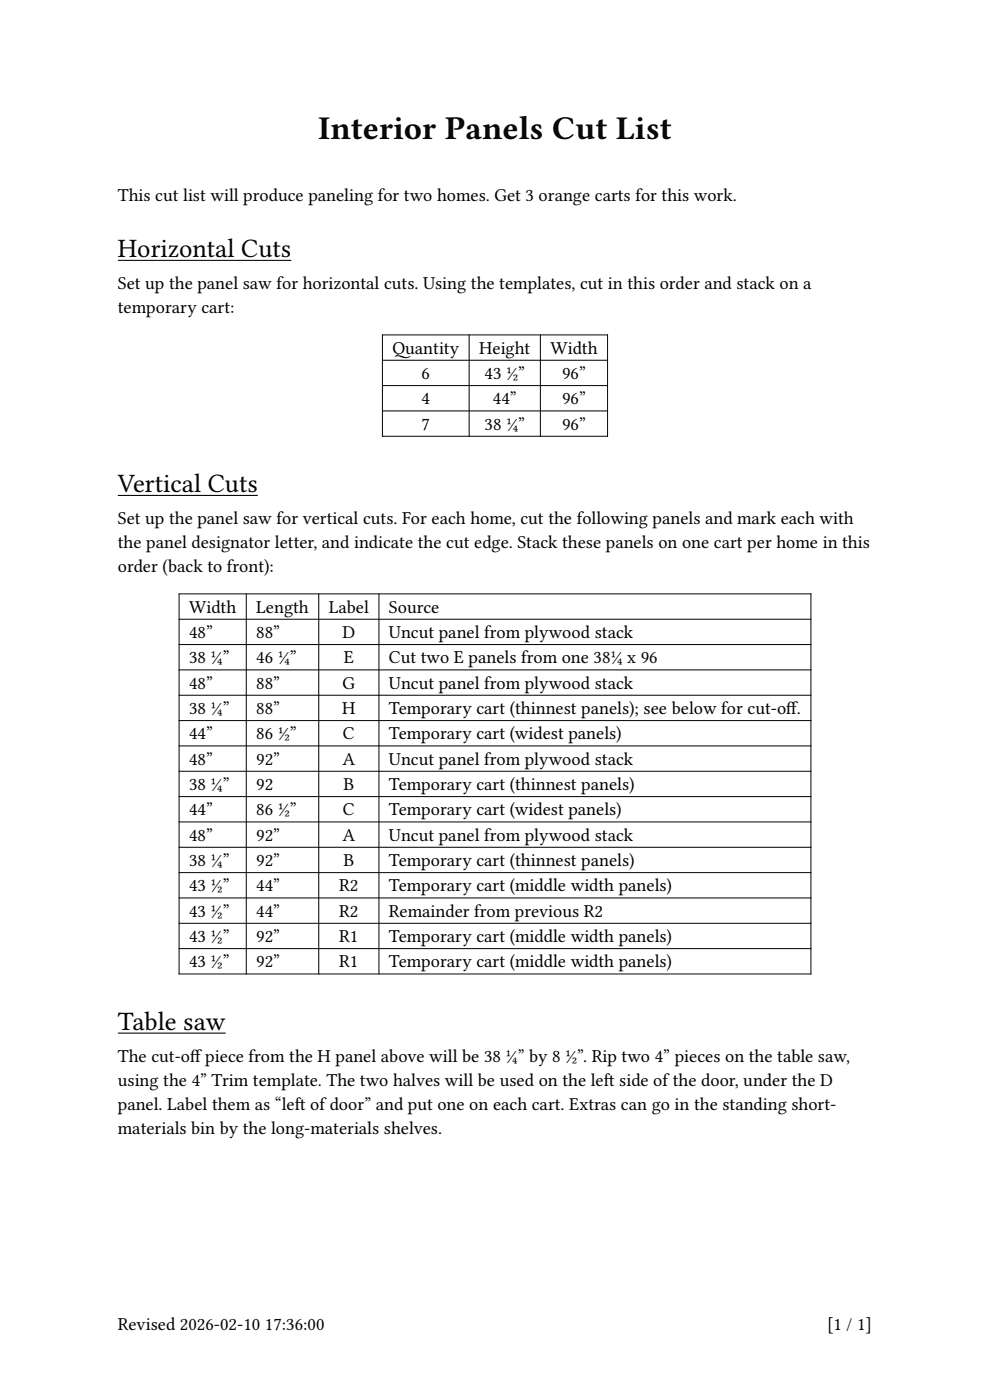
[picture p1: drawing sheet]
<svg xmlns="http://www.w3.org/2000/svg" width="210mm" height="297mm" viewBox="0 0 210 297" stroke-linecap="round" stroke-linejoin="round" font-family="sans-serif">
<defs><g id="words">
<text font-size="7.1" x="67.5" y="29.6">Interior Panels Cut List</text>
<g font-size="5.6">
<text x="25" y="54.5">Horizontal Cuts</text>
<text x="25" y="104.4">Vertical Cuts</text>
<text x="25" y="218.5">Table saw</text>
</g>
<g font-size="3.9">
<text x="25" y="42.7">This cut list will produce paneling for two homes. Get 3 orange carts for this work.</text>
<text x="25" y="61.3">Set up the panel saw for horizontal cuts. Using the templates, cut in this order and stack on a</text>
<text x="25" y="66.4">temporary cart:</text>
<text x="83.2" y="75">Quantity</text>
<text x="101.6" y="75">Height</text>
<text x="116.7" y="75">Width</text>
<text x="89.4" y="80.4">6</text>
<text x="102.8" y="80.4">43 ½”</text>
<text x="119.2" y="80.4">96”</text>
<text x="89.4" y="85.8">4</text>
<text x="104.5" y="85.8">44”</text>
<text x="119.2" y="85.8">96”</text>
<text x="89.4" y="91.1">7</text>
<text x="102.8" y="91.1">38 ¼”</text>
<text x="119.2" y="91.1">96”</text>
<text x="25" y="111.2">Set up the panel saw for vertical cuts. For each home, cut the following panels and mark each with</text>
<text x="25" y="116.3">the panel designator letter, and indicate the cut edge. Stack these panels on one cart per home in this</text>
<text x="25" y="121.3">order (back to front):</text>
<text x="40.1" y="130">Width</text>
<text x="54.4" y="130">Length</text>
<text x="69.7" y="130">Label</text>
<text x="82.5" y="130">Source</text>
<text x="40.1" y="135.3">48”</text>
<text x="54.4" y="135.3">88”</text>
<text x="72.6" y="135.3">D</text>
<text x="82.5" y="135.3">Uncut panel from plywood stack</text>
<text x="40.1" y="140.7">38 ¼”</text>
<text x="54.4" y="140.7">46 ¼”</text>
<text x="72.9" y="140.7">E</text>
<text x="82.5" y="140.7">Cut two E panels from one 38¼ x 96</text>
<text x="40.1" y="146.1">48”</text>
<text x="54.4" y="146.1">88”</text>
<text x="72.7" y="146.1">G</text>
<text x="82.5" y="146.1">Uncut panel from plywood stack</text>
<text x="40.1" y="151.5">38 ¼”</text>
<text x="54.4" y="151.5">88”</text>
<text x="72.6" y="151.5">H</text>
<text x="82.5" y="151.5">Temporary cart (thinnest panels); see below for cut-of</text>
<text x="166.8" y="151.5">f.</text>
<text x="40.1" y="156.8">44”</text>
<text x="54.4" y="156.8">86 ½”</text>
<text x="72.7" y="156.8">C</text>
<text x="82.5" y="156.8">Temporary cart (widest panels)</text>
<text x="40.1" y="162.2">48”</text>
<text x="40.1" y="167.6">38 ¼”</text>
<text x="54.4" y="162.2">92”</text>
<text x="54.4" y="167.6">92</text>
<text x="72.6" y="162.2">A</text>
<text x="72.9" y="167.6">B</text>
<text x="82.5" y="162.2">Uncut panel from plywood stack</text>
<text x="82.5" y="167.6">Temporary cart (thinnest panels)</text>
<text x="40.1" y="173">44”</text>
<text x="54.4" y="173">86 ½”</text>
<text x="72.7" y="173">C</text>
<text x="82.5" y="173">Temporary cart (widest panels)</text>
<text x="40.1" y="178.3">48”</text>
<text x="54.4" y="178.3">92”</text>
<text x="72.6" y="178.3">A</text>
<text x="82.5" y="178.3">Uncut panel from plywood stack</text>
<text x="40.1" y="183.7">38 ¼”</text>
<text x="54.4" y="183.7">92”</text>
<text x="72.9" y="183.7">B</text>
<text x="82.5" y="183.7">Temporary cart (thinnest panels)</text>
<text x="40.1" y="189.1">43 ½”</text>
<text x="54.4" y="189.1">44”</text>
<text x="72" y="189.1">R2</text>
<text x="82.5" y="189.1">Temporary cart (middle width panels)</text>
<text x="40.1" y="194.5">43 ½”</text>
<text x="54.4" y="194.5">44”</text>
<text x="72" y="194.5">R2</text>
<text x="82.5" y="194.5">Remainder from previous R2</text>
<text x="40.1" y="199.8">43 ½”</text>
<text x="54.4" y="199.8">92”</text>
<text x="72" y="199.8">R1</text>
<text x="82.5" y="199.8">Temporary cart (middle width panels)</text>
<text x="40.1" y="205.2">43 ½”</text>
<text x="54.4" y="205.2">92”</text>
<text x="72" y="205.2">R1</text>
<text x="82.5" y="205.2">Temporary cart (middle width panels)</text>
<text x="25" y="225.3">The cut-of</text>
<text x="40.3" y="225.3">f piece from the H panel above will be 38 ¼” by 8 ½”. Rip two 4” pieces on the table saw,</text>
<text x="25" y="230.3">using the 4” Trim template. The two halves will be used on the lef</text>
<text x="128.1" y="230.3">t side of the door, under the D</text>
<text x="25" y="235.4">panel. Label them as “lef</text>
<text x="62.5" y="235.4">t of door” and put one on each cart. Extras can go in the standing short-</text>
<text x="25" y="240.5">materials bin by the long-materials shelves.</text>
<text x="25" y="282.1">Revised 2026-02-10 17:36:00</text>
<text x="175.4" y="282.1">[1 / 1]</text>
</g>
</g></defs>
<path d="M25 55.2h36.8M25 105.1h29.7M25 219.2h22.9" fill="none" stroke="#000" stroke-width=".23"/>
<g fill="none" stroke="#000" stroke-width=".21">
<path d="M81 71h48M81 76.4h48M81.1 71v21.6M99.5 71v21.6M114.6 71v21.6M128.9 71v21.6M81 81.8h48M81 87.2h48M81 92.6h48M37.9 126h134.2M37.9 136.7h134.2M37.9 131.4h134.2"/>
<path d="M38 125.9v80.8M52.2 125.9v80.8M67.6 125.9v80.8M80.4 125.9v80.8M172 125.9v80.8M37.9 142.1h134.2M37.9 147.5h134.2M37.9 152.9h134.2M37.9 158.2h134.2M37.9 163.6h134.2M37.9 169h134.2M37.9 174.4h134.2"/>
<path d="M37.9 179.7h134.2M37.9 185.1h134.2M37.9 190.5h134.2M37.9 195.9h134.2M37.9 201.2h134.2M37.9 206.6h134.2"/>
</g>
<use href="#words"/>
</svg>
